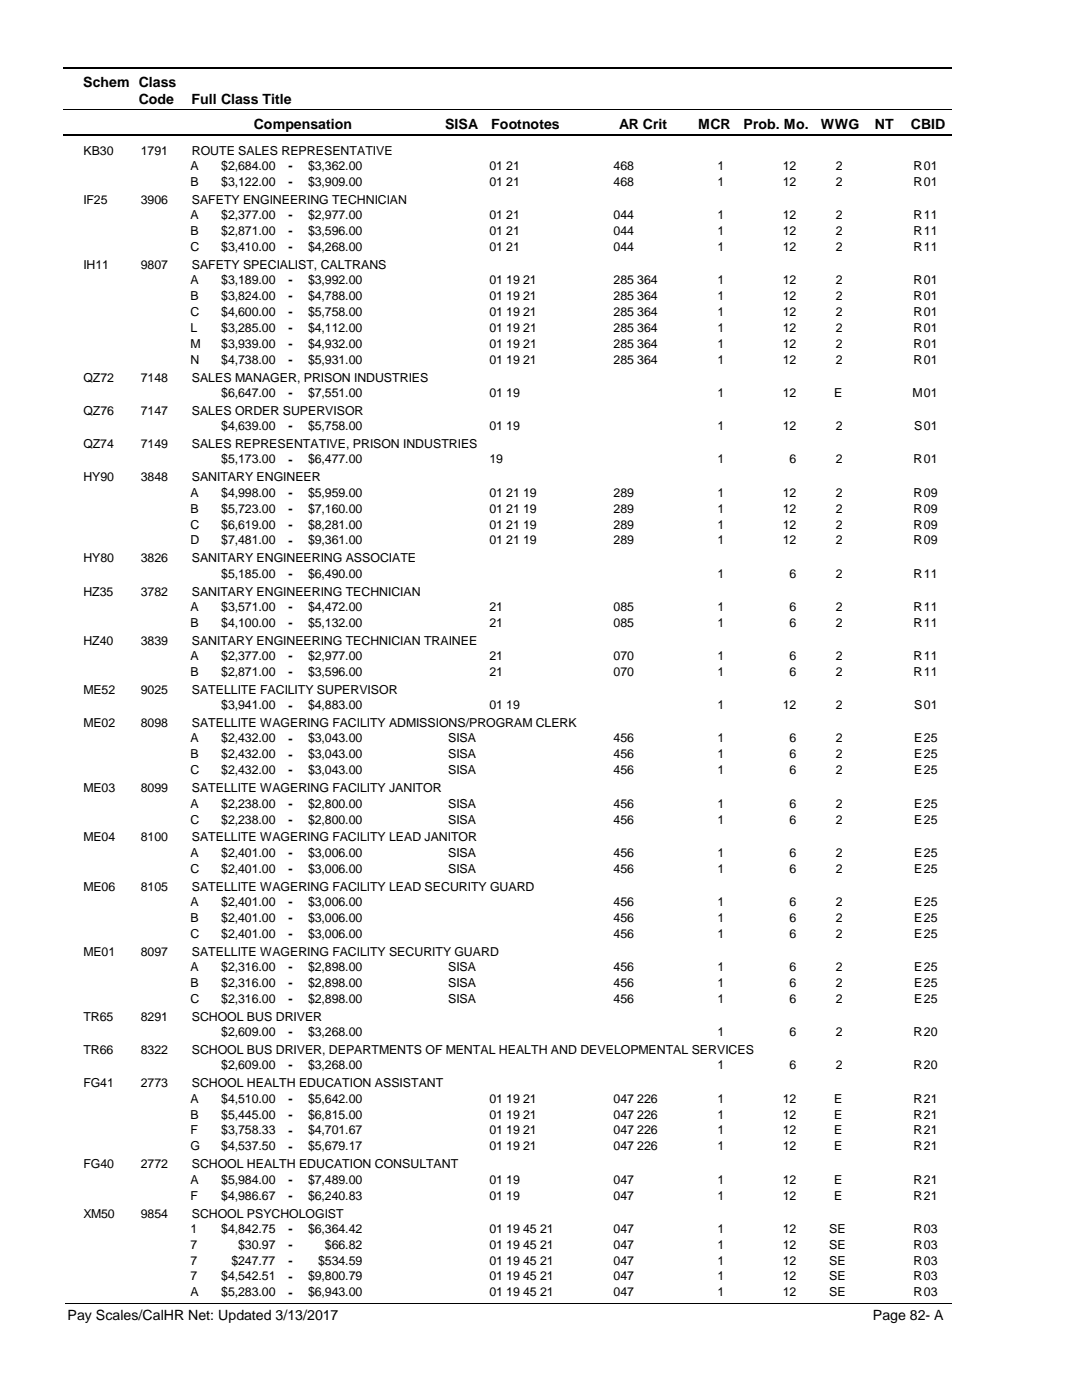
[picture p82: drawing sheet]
<svg xmlns="http://www.w3.org/2000/svg" width="216mm" height="279mm" viewBox="0 0 216 279" stroke-linecap="round" stroke-linejoin="round" font-family="sans-serif">
<defs><g id="words">
<g font-size="2.8">
<text x="16.6" y="17.3">Schem Class</text>
<text x="27.7" y="20.7">Code</text>
<text x="38.2" y="20.7">Full Class Title</text>
<text x="50.6" y="25.7">Compensation</text>
<text x="88.7" y="25.7">SISA</text>
<text x="98" y="25.7">Footnotes</text>
<text x="123.5" y="25.7">AR Crit</text>
<text x="139.2" y="25.7">MCR</text>
<text x="148.3" y="25.7">Prob. Mo.</text>
<text x="163.7" y="25.7">WWG</text>
<text x="174.5" y="25.7">NT</text>
<text x="181.6" y="25.7">CBID</text>
<text x="13.5" y="263.5">Pay Scales/CalHR Net: Updated 3/13/2017</text>
<text x="174.1" y="263.5">Page 82- A</text>
</g>
<g font-size="2.5">
<text x="16.6" y="30.8">KB30</text>
<text x="28.1" y="30.8">1791</text>
<text x="38" y="33.9">A</text>
<text x="38.2" y="30.8">ROUTE SALES REPRESENTATIVE</text>
<text x="44.1" y="33.9">$2,684.00</text>
<text x="57.5" y="33.9">-</text>
<text x="61.4" y="33.9">$3,362.00</text>
<text x="97.6" y="33.9">01 21</text>
<text x="122.4" y="33.9">468</text>
<text x="143.1" y="33.9">1</text>
<text x="156.1" y="33.9">12</text>
<text x="166.6" y="33.9">2</text>
<text x="182.2" y="33.9">R</text>
<text x="184.2" y="33.9">01</text>
<text x="16.6" y="40.7">IF25</text>
<text x="28.1" y="40.7">3906</text>
<text x="38" y="37.1">B</text>
<text x="38.2" y="40.7">SAFETY ENGINEERING TECHNICIAN</text>
<text x="44.1" y="37.1">$3,122.00</text>
<text x="57.5" y="37.1">-</text>
<text x="61.4" y="37.1">$3,909.00</text>
<text x="97.6" y="37.1">01 21</text>
<text x="122.4" y="37.1">468</text>
<text x="143.1" y="37.1">1</text>
<text x="156.1" y="37.1">12</text>
<text x="166.6" y="37.1">2</text>
<text x="182.2" y="37.1">R</text>
<text x="184.2" y="37.1">01</text>
<text x="38" y="43.7">A</text>
<text x="38" y="46.9">B</text>
<text x="44.1" y="43.7">$2,377.00</text>
<text x="44.1" y="46.9">$2,871.00</text>
<text x="57.5" y="43.8">-</text>
<text x="57.5" y="46.9">-</text>
<text x="61.4" y="43.7">$2,977.00</text>
<text x="61.4" y="46.9">$3,596.00</text>
<text x="97.6" y="43.7">01 21</text>
<text x="97.6" y="46.9">01 21</text>
<text x="122.4" y="43.7">044</text>
<text x="122.4" y="46.9">044</text>
<text x="143.1" y="43.7">1</text>
<text x="143.1" y="46.9">1</text>
<text x="156.1" y="43.7">12</text>
<text x="156.1" y="46.9">12</text>
<text x="166.6" y="43.7">2</text>
<text x="166.6" y="46.9">2</text>
<text x="182.2" y="43.7">R</text>
<text x="182.2" y="46.9">R</text>
<text x="184.2" y="43.7">11</text>
<text x="184.2" y="46.9">11</text>
<text x="16.6" y="53.7">IH11</text>
<text x="28.1" y="53.7">9807</text>
<text x="38" y="50.1">C</text>
<text x="38.2" y="53.7">SAFETY SPECIALIST, CALTRANS</text>
<text x="44.1" y="50.1">$3,410.00</text>
<text x="57.5" y="50.1">-</text>
<text x="61.4" y="50.1">$4,268.00</text>
<text x="97.6" y="50.1">01 21</text>
<text x="122.4" y="50.1">044</text>
<text x="143.1" y="50.1">1</text>
<text x="156.1" y="50.1">12</text>
<text x="166.6" y="50.1">2</text>
<text x="182.2" y="50.1">R</text>
<text x="184.2" y="50.1">11</text>
<text x="38" y="56.7">A</text>
<text x="38" y="59.9">B</text>
<text x="44.1" y="56.7">$3,189.00</text>
<text x="44.1" y="59.9">$3,824.00</text>
<text x="57.5" y="56.7">-</text>
<text x="57.5" y="59.9">-</text>
<text x="61.4" y="56.7">$3,992.00</text>
<text x="61.4" y="59.9">$4,788.00</text>
<text x="97.6" y="56.7">01 19 21</text>
<text x="97.6" y="59.9">01 19 21</text>
<text x="122.4" y="56.7">285 364</text>
<text x="122.4" y="59.9">285 364</text>
<text x="143.1" y="56.7">1</text>
<text x="143.1" y="59.9">1</text>
<text x="156.1" y="56.7">12</text>
<text x="156.1" y="59.9">12</text>
<text x="166.6" y="56.7">2</text>
<text x="166.6" y="59.9">2</text>
<text x="182.2" y="56.7">R</text>
<text x="182.2" y="59.9">R</text>
<text x="184.2" y="56.7">01</text>
<text x="184.2" y="59.9">01</text>
<text x="38" y="63">C</text>
<text x="44.1" y="63">$4,600.00</text>
<text x="57.5" y="63.1">-</text>
<text x="61.4" y="63">$5,758.00</text>
<text x="97.6" y="63">01 19 21</text>
<text x="122.4" y="63">285 364</text>
<text x="143.1" y="63">1</text>
<text x="156.1" y="63">12</text>
<text x="166.6" y="63">2</text>
<text x="182.2" y="63">R</text>
<text x="184.2" y="63">01</text>
<text x="38" y="66.2">L</text>
<text x="38" y="69.4">M</text>
<text x="44.1" y="66.2">$3,285.00</text>
<text x="44.1" y="69.4">$3,939.00</text>
<text x="57.5" y="66.3">-</text>
<text x="57.5" y="69.4">-</text>
<text x="61.4" y="66.2">$4,112.00</text>
<text x="61.4" y="69.4">$4,932.00</text>
<text x="97.6" y="66.2">01 19 21</text>
<text x="97.6" y="69.4">01 19 21</text>
<text x="122.4" y="66.2">285 364</text>
<text x="122.4" y="69.4">285 364</text>
<text x="143.1" y="66.2">1</text>
<text x="143.1" y="69.4">1</text>
<text x="156.1" y="66.2">12</text>
<text x="156.1" y="69.4">12</text>
<text x="166.6" y="66.2">2</text>
<text x="166.6" y="69.4">2</text>
<text x="182.2" y="66.2">R</text>
<text x="182.2" y="69.4">R</text>
<text x="184.2" y="66.2">01</text>
<text x="184.2" y="69.4">01</text>
<text x="16.6" y="76.2">QZ72</text>
<text x="28.1" y="76.2">7148</text>
<text x="38" y="72.6">N</text>
<text x="38.2" y="76.2">SALES MANAGER, PRISON INDUSTRIES</text>
<text x="44.1" y="72.6">$4,738.00</text>
<text x="57.5" y="72.6">-</text>
<text x="61.4" y="72.6">$5,931.00</text>
<text x="97.6" y="72.6">01 19 21</text>
<text x="122.4" y="72.6">285 364</text>
<text x="143.1" y="72.6">1</text>
<text x="156.1" y="72.6">12</text>
<text x="166.6" y="72.6">2</text>
<text x="182.2" y="72.6">R</text>
<text x="184.2" y="72.6">01</text>
<text x="16.6" y="82.8">QZ76</text>
<text x="28.1" y="82.8">7147</text>
<text x="38.2" y="82.8">SALES ORDER SUPERVISOR</text>
<text x="44.1" y="79.2">$6,647.00</text>
<text x="57.5" y="79.3">-</text>
<text x="61.4" y="79.2">$7,551.00</text>
<text x="97.6" y="79.2">01 19</text>
<text x="143.1" y="79.2">1</text>
<text x="156.1" y="79.2">12</text>
<text x="166.3" y="79.2">E</text>
<text x="181.9" y="79.2">M</text>
<text x="184.2" y="79.2">01</text>
<text x="16.6" y="89.5">QZ74</text>
<text x="28.1" y="89.5">7149</text>
<text x="38.2" y="89.5">SALES REPRESENTATIVE, PRISON INDUSTRIES</text>
<text x="44.1" y="85.9">$4,639.00</text>
<text x="57.5" y="85.9">-</text>
<text x="61.4" y="85.9">$5,758.00</text>
<text x="97.6" y="85.9">01 19</text>
<text x="143.1" y="85.9">1</text>
<text x="156.1" y="85.9">12</text>
<text x="166.6" y="85.9">2</text>
<text x="182.3" y="85.9">S</text>
<text x="184.2" y="85.9">01</text>
<text x="44.1" y="92.5">$5,173.00</text>
<text x="57.5" y="92.5">-</text>
<text x="61.4" y="92.5">$6,477.00</text>
<text x="97.6" y="92.5">19</text>
<text x="143.1" y="92.5">1</text>
<text x="157.5" y="92.5">6</text>
<text x="166.6" y="92.5">2</text>
<text x="182.2" y="92.5">R</text>
<text x="184.2" y="92.5">01</text>
<text x="16.6" y="96.1">HY90</text>
<text x="28.1" y="96.1">3848</text>
<text x="38" y="99.1">A</text>
<text x="38.2" y="96.1">SANITARY ENGINEER</text>
<text x="44.1" y="99.1">$4,998.00</text>
<text x="57.5" y="99.2">-</text>
<text x="61.4" y="99.1">$5,959.00</text>
<text x="97.6" y="99.1">01 21 19</text>
<text x="122.4" y="99.1">289</text>
<text x="143.1" y="99.1">1</text>
<text x="156.1" y="99.1">12</text>
<text x="166.6" y="99.1">2</text>
<text x="182.2" y="99.1">R</text>
<text x="184.2" y="99.1">09</text>
<text x="38" y="102.3">B</text>
<text x="38" y="105.5">C</text>
<text x="44.1" y="102.3">$5,723.00</text>
<text x="44.1" y="105.5">$6,619.00</text>
<text x="57.5" y="102.4">-</text>
<text x="57.5" y="105.5">-</text>
<text x="61.4" y="102.3">$7,160.00</text>
<text x="61.4" y="105.5">$8,281.00</text>
<text x="97.6" y="102.3">01 21 19</text>
<text x="97.6" y="105.5">01 21 19</text>
<text x="122.4" y="102.3">289</text>
<text x="122.4" y="105.5">289</text>
<text x="143.1" y="102.3">1</text>
<text x="143.1" y="105.5">1</text>
<text x="156.1" y="102.3">12</text>
<text x="156.1" y="105.5">12</text>
<text x="166.6" y="102.3">2</text>
<text x="166.6" y="105.5">2</text>
<text x="182.2" y="102.3">R</text>
<text x="182.2" y="105.5">R</text>
<text x="184.2" y="102.3">09</text>
<text x="184.2" y="105.5">09</text>
<text x="16.6" y="112.3">HY80</text>
<text x="28.1" y="112.3">3826</text>
<text x="38" y="108.7">D</text>
<text x="38.2" y="112.3">SANITARY ENGINEERING ASSOCIATE</text>
<text x="44.1" y="108.7">$7,481.00</text>
<text x="57.5" y="108.7">-</text>
<text x="61.4" y="108.7">$9,361.00</text>
<text x="97.6" y="108.7">01 21 19</text>
<text x="122.4" y="108.7">289</text>
<text x="143.1" y="108.7">1</text>
<text x="156.1" y="108.7">12</text>
<text x="166.6" y="108.7">2</text>
<text x="182.2" y="108.7">R</text>
<text x="184.2" y="108.7">09</text>
<text x="16.6" y="118.9">HZ35</text>
<text x="28.1" y="118.9">3782</text>
<text x="38.2" y="118.9">SANITARY ENGINEERING TECHNICIAN</text>
<text x="44.1" y="115.3">$5,185.00</text>
<text x="57.5" y="115.4">-</text>
<text x="61.4" y="115.3">$6,490.00</text>
<text x="143.1" y="115.3">1</text>
<text x="157.5" y="115.3">6</text>
<text x="166.6" y="115.3">2</text>
<text x="182.2" y="115.3">R</text>
<text x="184.2" y="115.3">11</text>
<text x="38" y="121.9">A</text>
<text x="38" y="125.1">B</text>
<text x="44.1" y="121.9">$3,571.00</text>
<text x="44.1" y="125.1">$4,100.00</text>
<text x="57.5" y="122">-</text>
<text x="57.5" y="125.1">-</text>
<text x="61.4" y="121.9">$4,472.00</text>
<text x="61.4" y="125.1">$5,132.00</text>
<text x="97.6" y="121.9">21</text>
<text x="97.6" y="125.1">21</text>
<text x="122.4" y="121.9">085</text>
<text x="122.4" y="125.1">085</text>
<text x="143.1" y="121.9">1</text>
<text x="143.1" y="125.1">1</text>
<text x="157.5" y="121.9">6</text>
<text x="157.5" y="125.1">6</text>
<text x="166.6" y="121.9">2</text>
<text x="166.6" y="125.1">2</text>
<text x="182.2" y="121.9">R</text>
<text x="182.2" y="125.1">R</text>
<text x="184.2" y="121.9">11</text>
<text x="184.2" y="125.1">11</text>
<text x="16.6" y="128.7">HZ40</text>
<text x="28.1" y="128.7">3839</text>
<text x="38" y="131.8">A</text>
<text x="38.2" y="128.7">SANITARY ENGINEERING TECHNICIAN TRAINEE</text>
<text x="44.1" y="131.8">$2,377.00</text>
<text x="57.5" y="131.8">-</text>
<text x="61.4" y="131.8">$2,977.00</text>
<text x="97.6" y="131.8">21</text>
<text x="122.4" y="131.8">070</text>
<text x="143.1" y="131.8">1</text>
<text x="157.5" y="131.8">6</text>
<text x="166.6" y="131.8">2</text>
<text x="182.2" y="131.8">R</text>
<text x="184.2" y="131.8">11</text>
<text x="38" y="134.9">B</text>
<text x="44.1" y="134.9">$2,871.00</text>
<text x="57.5" y="135">-</text>
<text x="61.4" y="134.9">$3,596.00</text>
<text x="97.6" y="134.9">21</text>
<text x="122.4" y="134.9">070</text>
<text x="143.1" y="134.9">1</text>
<text x="157.5" y="134.9">6</text>
<text x="166.6" y="134.9">2</text>
<text x="182.2" y="134.9">R</text>
<text x="184.2" y="134.9">11</text>
<text x="16.6" y="138.5">ME52</text>
<text x="28.1" y="138.5">9025</text>
<text x="38.2" y="138.5">SATELLITE FACILITY SUPERVISOR</text>
<text x="44.1" y="141.6">$3,941.00</text>
<text x="57.5" y="141.6">-</text>
<text x="61.4" y="141.6">$4,883.00</text>
<text x="97.6" y="141.6">01 19</text>
<text x="143.1" y="141.6">1</text>
<text x="156.1" y="141.6">12</text>
<text x="166.6" y="141.6">2</text>
<text x="182.3" y="141.6">S</text>
<text x="184.2" y="141.6">01</text>
<text x="16.6" y="145.2">ME02</text>
<text x="28.1" y="145.2">8098</text>
<text x="38" y="148.2">A</text>
<text x="38.2" y="145.2">SATELLITE WAGERING FACILITY ADMISSIONS/PROGRAM CLERK</text>
<text x="44.1" y="148.2">$2,432.00</text>
<text x="57.5" y="148.2">-</text>
<text x="61.4" y="148.2">$3,043.00</text>
<text x="89.4" y="148.2">SISA</text>
<text x="122.4" y="148.2">456</text>
<text x="143.1" y="148.2">1</text>
<text x="157.5" y="148.2">6</text>
<text x="166.6" y="148.2">2</text>
<text x="182.3" y="148.2">E</text>
<text x="184.2" y="148.2">25</text>
<text x="38" y="151.4">B</text>
<text x="38" y="154.5">C</text>
<text x="44.1" y="151.4">$2,432.00</text>
<text x="44.1" y="154.5">$2,432.00</text>
<text x="57.5" y="151.4">-</text>
<text x="57.5" y="154.6">-</text>
<text x="61.4" y="151.4">$3,043.00</text>
<text x="61.4" y="154.5">$3,043.00</text>
<text x="89.4" y="151.4">SISA</text>
<text x="89.4" y="154.5">SISA</text>
<text x="122.4" y="151.4">456</text>
<text x="122.4" y="154.5">456</text>
<text x="143.1" y="151.4">1</text>
<text x="143.1" y="154.5">1</text>
<text x="157.5" y="151.4">6</text>
<text x="157.5" y="154.5">6</text>
<text x="166.6" y="151.4">2</text>
<text x="166.6" y="154.5">2</text>
<text x="182.3" y="151.4">E</text>
<text x="182.3" y="154.5">E</text>
<text x="184.2" y="151.4">25</text>
<text x="184.2" y="154.5">25</text>
<text x="16.6" y="158.1">ME03</text>
<text x="28.1" y="158.1">8099</text>
<text x="38" y="161.2">A</text>
<text x="38.2" y="158.1">SATELLITE WAGERING FACILITY JANITOR</text>
<text x="44.1" y="161.2">$2,238.00</text>
<text x="57.5" y="161.2">-</text>
<text x="61.4" y="161.2">$2,800.00</text>
<text x="89.4" y="161.2">SISA</text>
<text x="122.4" y="161.2">456</text>
<text x="143.1" y="161.2">1</text>
<text x="157.5" y="161.2">6</text>
<text x="166.6" y="161.2">2</text>
<text x="182.3" y="161.2">E</text>
<text x="184.2" y="161.2">25</text>
<text x="16.6" y="168">ME04</text>
<text x="28.1" y="168">8100</text>
<text x="38" y="164.4">C</text>
<text x="38.2" y="168">SATELLITE WAGERING FACILITY LEAD JANITOR</text>
<text x="44.1" y="164.4">$2,238.00</text>
<text x="57.5" y="164.4">-</text>
<text x="61.4" y="164.4">$2,800.00</text>
<text x="89.4" y="164.4">SISA</text>
<text x="122.4" y="164.4">456</text>
<text x="143.1" y="164.4">1</text>
<text x="157.5" y="164.4">6</text>
<text x="166.6" y="164.4">2</text>
<text x="182.3" y="164.4">E</text>
<text x="184.2" y="164.4">25</text>
<text x="38" y="171">A</text>
<text x="44.1" y="171">$2,401.00</text>
<text x="57.5" y="171.1">-</text>
<text x="61.4" y="171">$3,006.00</text>
<text x="89.4" y="171">SISA</text>
<text x="122.4" y="171">456</text>
<text x="143.1" y="171">1</text>
<text x="157.5" y="171">6</text>
<text x="166.6" y="171">2</text>
<text x="182.3" y="171">E</text>
<text x="184.2" y="171">25</text>
<text x="16.6" y="177.8">ME06</text>
<text x="28.1" y="177.8">8105</text>
<text x="38" y="174.2">C</text>
<text x="38.2" y="177.8">SATELLITE WAGERING FACILITY LEAD SECURITY GUARD</text>
<text x="44.1" y="174.2">$2,401.00</text>
<text x="57.5" y="174.2">-</text>
<text x="61.4" y="174.2">$3,006.00</text>
<text x="89.4" y="174.2">SISA</text>
<text x="122.4" y="174.2">456</text>
<text x="143.1" y="174.2">1</text>
<text x="157.5" y="174.2">6</text>
<text x="166.6" y="174.2">2</text>
<text x="182.3" y="174.2">E</text>
<text x="184.2" y="174.2">25</text>
<text x="38" y="180.8">A</text>
<text x="38" y="184">B</text>
<text x="44.1" y="180.8">$2,401.00</text>
<text x="44.1" y="184">$2,401.00</text>
<text x="57.5" y="180.8">-</text>
<text x="57.5" y="184">-</text>
<text x="61.4" y="180.8">$3,006.00</text>
<text x="61.4" y="184">$3,006.00</text>
<text x="122.4" y="180.8">456</text>
<text x="122.4" y="184">456</text>
<text x="143.1" y="180.8">1</text>
<text x="143.1" y="184">1</text>
<text x="157.5" y="180.8">6</text>
<text x="157.5" y="184">6</text>
<text x="166.6" y="180.8">2</text>
<text x="166.6" y="184">2</text>
<text x="182.3" y="180.8">E</text>
<text x="182.3" y="184">E</text>
<text x="184.2" y="180.8">25</text>
<text x="184.2" y="184">25</text>
<text x="16.6" y="190.7">ME01</text>
<text x="28.1" y="190.7">8097</text>
<text x="38" y="187.2">C</text>
<text x="38.2" y="190.7">SATELLITE WAGERING FACILITY SECURITY GUARD</text>
<text x="44.1" y="187.2">$2,401.00</text>
<text x="57.5" y="187.2">-</text>
<text x="61.4" y="187.2">$3,006.00</text>
<text x="122.4" y="187.2">456</text>
<text x="143.1" y="187.2">1</text>
<text x="157.5" y="187.2">6</text>
<text x="166.6" y="187.2">2</text>
<text x="182.3" y="187.2">E</text>
<text x="184.2" y="187.2">25</text>
<text x="38" y="193.8">A</text>
<text x="38" y="197">B</text>
<text x="44.1" y="193.8">$2,316.00</text>
<text x="44.1" y="197">$2,316.00</text>
<text x="57.5" y="193.8">-</text>
<text x="57.5" y="197">-</text>
<text x="61.4" y="193.8">$2,898.00</text>
<text x="61.4" y="197">$2,898.00</text>
<text x="89.4" y="193.8">SISA</text>
<text x="89.4" y="197">SISA</text>
<text x="122.4" y="193.8">456</text>
<text x="122.4" y="197">456</text>
<text x="143.1" y="193.8">1</text>
<text x="143.1" y="197">1</text>
<text x="157.5" y="193.8">6</text>
<text x="157.5" y="197">6</text>
<text x="166.6" y="193.8">2</text>
<text x="166.6" y="197">2</text>
<text x="182.3" y="193.8">E</text>
<text x="182.3" y="197">E</text>
<text x="184.2" y="193.8">25</text>
<text x="184.2" y="197">25</text>
<text x="16.6" y="203.7">TR65</text>
<text x="28.1" y="203.7">8291</text>
<text x="38" y="200.2">C</text>
<text x="38.2" y="203.7">SCHOOL BUS DRIVER</text>
<text x="44.1" y="200.2">$2,316.00</text>
<text x="57.5" y="200.2">-</text>
<text x="61.4" y="200.2">$2,898.00</text>
<text x="89.4" y="200.2">SISA</text>
<text x="122.4" y="200.2">456</text>
<text x="143.1" y="200.2">1</text>
<text x="157.5" y="200.2">6</text>
<text x="166.6" y="200.2">2</text>
<text x="182.3" y="200.2">E</text>
<text x="184.2" y="200.2">25</text>
<text x="44.1" y="206.8">$2,609.00</text>
<text x="57.5" y="206.8">-</text>
<text x="61.4" y="206.8">$3,268.00</text>
<text x="143.1" y="206.8">1</text>
<text x="157.5" y="206.8">6</text>
<text x="166.6" y="206.8">2</text>
<text x="182.2" y="206.8">R</text>
<text x="184.2" y="206.8">20</text>
<text x="16.6" y="210.4">TR66</text>
<text x="28.1" y="210.4">8322</text>
<text x="38.2" y="210.4">SCHOOL BUS DRIVER, DEPARTMENTS OF MENTAL HEALTH AND DEVELOPMENTAL SERVICES</text>
<text x="44.1" y="213.4">$2,609.00</text>
<text x="57.5" y="213.5">-</text>
<text x="61.4" y="213.4">$3,268.00</text>
<text x="143.1" y="213.4">1</text>
<text x="157.5" y="213.4">6</text>
<text x="166.6" y="213.4">2</text>
<text x="182.2" y="213.4">R</text>
<text x="184.2" y="213.4">20</text>
<text x="16.6" y="217">FG41</text>
<text x="28.1" y="217">2773</text>
<text x="38" y="220.1">A</text>
<text x="38.2" y="217">SCHOOL HEALTH EDUCATION ASSISTANT</text>
<text x="44.1" y="220.1">$4,510.00</text>
<text x="57.5" y="220.1">-</text>
<text x="61.4" y="220.1">$5,642.00</text>
<text x="97.6" y="220.1">01 19 21</text>
<text x="122.4" y="220.1">047 226</text>
<text x="143.1" y="220.1">1</text>
<text x="156.1" y="220.1">12</text>
<text x="166.3" y="220.1">E</text>
<text x="182.2" y="220.1">R</text>
<text x="184.2" y="220.1">21</text>
<text x="38" y="223.2">B</text>
<text x="38" y="226.4">F</text>
<text x="44.1" y="223.2">$5,445.00</text>
<text x="44.1" y="226.4">$3,758.33</text>
<text x="57.5" y="223.3">-</text>
<text x="57.5" y="226.5">-</text>
<text x="61.4" y="223.2">$6,815.00</text>
<text x="61.4" y="226.4">$4,701.67</text>
<text x="97.6" y="223.2">01 19 21</text>
<text x="97.6" y="226.4">01 19 21</text>
<text x="122.4" y="223.2">047 226</text>
<text x="122.4" y="226.4">047 226</text>
<text x="143.1" y="223.2">1</text>
<text x="143.1" y="226.4">1</text>
<text x="156.1" y="223.2">12</text>
<text x="156.1" y="226.4">12</text>
<text x="166.3" y="223.2">E</text>
<text x="166.3" y="226.4">E</text>
<text x="182.2" y="223.2">R</text>
<text x="182.2" y="226.4">R</text>
<text x="184.2" y="223.2">21</text>
<text x="184.2" y="226.4">21</text>
<text x="16.6" y="233.2">FG40</text>
<text x="28.1" y="233.2">2772</text>
<text x="38" y="229.6">G</text>
<text x="38.2" y="233.2">SCHOOL HEALTH EDUCATION CONSULTANT</text>
<text x="44.1" y="229.6">$4,537.50</text>
<text x="57.5" y="229.6">-</text>
<text x="61.4" y="229.6">$5,679.17</text>
<text x="97.6" y="229.6">01 19 21</text>
<text x="122.4" y="229.6">047 226</text>
<text x="143.1" y="229.6">1</text>
<text x="156.1" y="229.6">12</text>
<text x="166.3" y="229.6">E</text>
<text x="182.2" y="229.6">R</text>
<text x="184.2" y="229.6">21</text>
<text x="38" y="236.3">A</text>
<text x="38" y="239.4">F</text>
<text x="44.1" y="236.3">$5,984.00</text>
<text x="44.1" y="239.4">$4,986.67</text>
<text x="57.5" y="236.3">-</text>
<text x="57.5" y="239.5">-</text>
<text x="61.4" y="236.3">$7,489.00</text>
<text x="61.4" y="239.4">$6,240.83</text>
<text x="97.6" y="236.3">01 19</text>
<text x="97.6" y="239.4">01 19</text>
<text x="122.4" y="236.3">047</text>
<text x="122.4" y="239.4">047</text>
<text x="143.1" y="236.3">1</text>
<text x="143.1" y="239.4">1</text>
<text x="156.1" y="236.3">12</text>
<text x="156.1" y="239.4">12</text>
<text x="166.3" y="236.3">E</text>
<text x="166.3" y="239.4">E</text>
<text x="182.2" y="236.3">R</text>
<text x="182.2" y="239.4">R</text>
<text x="184.2" y="236.3">21</text>
<text x="184.2" y="239.4">21</text>
<text x="16.6" y="243">XM50</text>
<text x="28.1" y="243">9854</text>
<text x="38.2" y="243">SCHOOL PSYCHOLOGIST</text>
<text x="38" y="246">1</text>
<text x="38" y="249.2">7</text>
<text x="44.1" y="246">$4,842.75</text>
<text x="47.5" y="249.2">$30.97</text>
<text x="57.5" y="246.1">-</text>
<text x="57.5" y="249.3">-</text>
<text x="61.4" y="246">$6,364.42</text>
<text x="64.8" y="249.2">$66.82</text>
<text x="97.6" y="246">01 19 45 21</text>
<text x="97.6" y="249.2">01 19 45 21</text>
<text x="122.4" y="246">047</text>
<text x="122.4" y="249.2">047</text>
<text x="143.1" y="246">1</text>
<text x="143.1" y="249.2">1</text>
<text x="156.1" y="246">12</text>
<text x="156.1" y="249.2">12</text>
<text x="165.4" y="246">SE</text>
<text x="165.4" y="249.2">SE</text>
<text x="182.2" y="246">R</text>
<text x="182.2" y="249.2">R</text>
<text x="184.2" y="246">03</text>
<text x="184.2" y="249.2">03</text>
<text x="38" y="252.4">7</text>
<text x="38" y="255.6">7</text>
<text x="44.1" y="255.6">$4,542.51</text>
<text x="46.1" y="252.4">$247.77</text>
<text x="57.5" y="252.4">-</text>
<text x="57.5" y="255.6">-</text>
<text x="61.4" y="255.6">$9,800.79</text>
<text x="63.5" y="252.4">$534.59</text>
<text x="97.6" y="252.4">01 19 45 21</text>
<text x="97.6" y="255.6">01 19 45 21</text>
<text x="122.4" y="252.4">047</text>
<text x="122.4" y="255.6">047</text>
<text x="143.1" y="252.4">1</text>
<text x="143.1" y="255.6">1</text>
<text x="156.1" y="252.4">12</text>
<text x="156.1" y="255.6">12</text>
<text x="165.4" y="252.4">SE</text>
<text x="165.4" y="255.6">SE</text>
<text x="182.2" y="252.4">R</text>
<text x="182.2" y="255.6">R</text>
<text x="184.2" y="252.4">03</text>
<text x="184.2" y="255.6">03</text>
<text x="38" y="258.7">A</text>
<text x="44.1" y="258.7">$5,283.00</text>
<text x="57.5" y="258.8">-</text>
<text x="61.4" y="258.7">$6,943.00</text>
<text x="97.6" y="258.7">01 19 45 21</text>
<text x="122.4" y="258.7">047</text>
<text x="143.1" y="258.7">1</text>
<text x="156.1" y="258.7">12</text>
<text x="165.4" y="258.7">SE</text>
<text x="182.2" y="258.7">R</text>
<text x="184.2" y="258.7">03</text>
</g>
</g></defs>
<path d="M12.7 13.5h177.1" fill="none" stroke="#000" stroke-width=".36"/>
<path d="M12.7 21.9h177.1" fill="none" stroke="#000" stroke-width=".2"/>
<path d="M12.7 27h177.1" fill="none" stroke="#000" stroke-width=".35"/>
<g fill="#fff">
<path d="M40.4 31.3h16.2v3h-16.2z" fill-rule="evenodd"/>
<path d="M183.9 31.3h4.1v3h-4.1z" fill-rule="evenodd"/>
<path d="M40.4 34.5h16.2v3h-16.2z" fill-rule="evenodd"/>
<path d="M183.9 34.5h4.1v3h-4.1z" fill-rule="evenodd"/>
<path d="M40.4 41.1h16.2v3h-16.2z" fill-rule="evenodd"/>
<path d="M183.9 41.1h4.1v3h-4.1z" fill-rule="evenodd"/>
<path d="M40.4 44.3h16.2v3h-16.2z" fill-rule="evenodd"/>
<path d="M183.9 44.3h4.1v3h-4.1z" fill-rule="evenodd"/>
<path d="M40.4 47.5h16.2v3h-16.2z" fill-rule="evenodd"/>
<path d="M183.9 47.5h4.1v3h-4.1z" fill-rule="evenodd"/>
<path d="M40.4 54.1h16.2v3h-16.2z" fill-rule="evenodd"/>
<path d="M183.9 54.1h4.1v3h-4.1z" fill-rule="evenodd"/>
<path d="M40.4 57.3h16.2v2.9h-16.2z" fill-rule="evenodd"/>
<path d="M183.9 57.3h4.1v2.9h-4.1z" fill-rule="evenodd"/>
<path d="M40.4 60.4h16.2v3h-16.2z" fill-rule="evenodd"/>
<path d="M183.9 60.4h4.1v3h-4.1z" fill-rule="evenodd"/>
<path d="M40.4 63.6h16.2v3h-16.2z" fill-rule="evenodd"/>
<path d="M183.9 63.6h4.1v3h-4.1z" fill-rule="evenodd"/>
<path d="M40.4 66.8h16.2v3h-16.2z" fill-rule="evenodd"/>
<path d="M183.9 66.8h4.1v3h-4.1z" fill-rule="evenodd"/>
<path d="M40.4 70h16.2v2.9h-16.2z" fill-rule="evenodd"/>
<path d="M183.9 70h4.1v2.9h-4.1z" fill-rule="evenodd"/>
<path d="M40.4 76.6h16.2v3h-16.2z" fill-rule="evenodd"/>
<path d="M183.9 76.6h4.1v3h-4.1z" fill-rule="evenodd"/>
<path d="M40.4 83.3h16.2v3h-16.2z" fill-rule="evenodd"/>
<path d="M183.9 83.3h4.1v3h-4.1z" fill-rule="evenodd"/>
<path d="M40.4 89.9h16.2v3h-16.2z" fill-rule="evenodd"/>
<path d="M183.9 89.9h4.1v3h-4.1z" fill-rule="evenodd"/>
<path d="M40.4 96.5h16.2v3h-16.2z" fill-rule="evenodd"/>
<path d="M183.9 96.5h4.1v3h-4.1z" fill-rule="evenodd"/>
<path d="M40.4 99.7h16.2v3h-16.2z" fill-rule="evenodd"/>
<path d="M183.9 99.7h4.1v3h-4.1z" fill-rule="evenodd"/>
<path d="M40.4 102.9h16.2v3h-16.2z" fill-rule="evenodd"/>
<path d="M183.9 102.9h4.1v3h-4.1z" fill-rule="evenodd"/>
<path d="M40.4 106.1h16.2v2.9h-16.2z" fill-rule="evenodd"/>
<path d="M183.9 106.1h4.1v2.9h-4.1z" fill-rule="evenodd"/>
<path d="M40.4 112.7h16.2v3h-16.2z" fill-rule="evenodd"/>
<path d="M183.9 112.7h4.1v3h-4.1z" fill-rule="evenodd"/>
<path d="M40.4 119.3h16.2v3h-16.2z" fill-rule="evenodd"/>
<path d="M183.9 119.3h4.1v3h-4.1z" fill-rule="evenodd"/>
<path d="M40.4 122.5h16.2v3h-16.2z" fill-rule="evenodd"/>
<path d="M183.9 122.5h4.1v3h-4.1z" fill-rule="evenodd"/>
<path d="M40.4 129.1h16.2v3h-16.2z" fill-rule="evenodd"/>
<path d="M183.9 129.1h4.1v3h-4.1z" fill-rule="evenodd"/>
<path d="M40.4 132.3h16.2v3h-16.2z" fill-rule="evenodd"/>
<path d="M183.9 132.3h4.1v3h-4.1z" fill-rule="evenodd"/>
<path d="M40.4 139h16.2v3h-16.2z" fill-rule="evenodd"/>
<path d="M183.9 139h4.1v3h-4.1z" fill-rule="evenodd"/>
<path d="M40.4 145.6h16.2v3h-16.2z" fill-rule="evenodd"/>
<path d="M183.9 145.6h4.1v3h-4.1z" fill-rule="evenodd"/>
<path d="M40.4 148.8h16.2v2.9h-16.2z" fill-rule="evenodd"/>
<path d="M183.9 148.8h4.1v2.9h-4.1z" fill-rule="evenodd"/>
<path d="M40.4 151.9h16.2v3h-16.2z" fill-rule="evenodd"/>
<path d="M183.9 151.9h4.1v3h-4.1z" fill-rule="evenodd"/>
<path d="M40.4 158.6h16.2v3h-16.2z" fill-rule="evenodd"/>
<path d="M183.9 158.6h4.1v3h-4.1z" fill-rule="evenodd"/>
<path d="M40.4 161.8h16.2v2.9h-16.2z" fill-rule="evenodd"/>
<path d="M183.9 161.8h4.1v2.9h-4.1z" fill-rule="evenodd"/>
<path d="M40.4 168.4h16.2v3h-16.2z" fill-rule="evenodd"/>
<path d="M183.9 168.4h4.1v3h-4.1z" fill-rule="evenodd"/>
<path d="M40.4 171.6h16.2v3h-16.2z" fill-rule="evenodd"/>
<path d="M183.9 171.6h4.1v3h-4.1z" fill-rule="evenodd"/>
<path d="M40.4 178.2h16.2v3h-16.2z" fill-rule="evenodd"/>
<path d="M183.9 178.2h4.1v3h-4.1z" fill-rule="evenodd"/>
<path d="M40.4 181.4h16.2v3h-16.2z" fill-rule="evenodd"/>
<path d="M183.9 181.4h4.1v3h-4.1z" fill-rule="evenodd"/>
<path d="M40.4 184.5h16.2v3h-16.2z" fill-rule="evenodd"/>
<path d="M183.9 184.5h4.1v3h-4.1z" fill-rule="evenodd"/>
<path d="M40.4 191.2h16.2v3h-16.2z" fill-rule="evenodd"/>
<path d="M183.9 191.2h4.1v3h-4.1z" fill-rule="evenodd"/>
<path d="M40.4 194.4h16.2v3h-16.2z" fill-rule="evenodd"/>
<path d="M183.9 194.4h4.1v3h-4.1z" fill-rule="evenodd"/>
<path d="M40.4 197.5h16.2v3h-16.2z" fill-rule="evenodd"/>
<path d="M183.9 197.5h4.1v3h-4.1z" fill-rule="evenodd"/>
<path d="M40.4 204.2h16.2v3h-16.2z" fill-rule="evenodd"/>
<path d="M183.9 204.2h4.1v3h-4.1z" fill-rule="evenodd"/>
<path d="M40.4 210.8h16.2v3h-16.2z" fill-rule="evenodd"/>
<path d="M183.9 210.8h4.1v3h-4.1z" fill-rule="evenodd"/>
<path d="M40.4 217.5h16.2v2.9h-16.2z" fill-rule="evenodd"/>
<path d="M183.9 217.5h4.1v2.9h-4.1z" fill-rule="evenodd"/>
<path d="M40.4 220.6h16.2v3h-16.2z" fill-rule="evenodd"/>
<path d="M183.9 220.6h4.1v3h-4.1z" fill-rule="evenodd"/>
<path d="M40.4 223.8h16.2v3h-16.2z" fill-rule="evenodd"/>
<path d="M183.9 223.8h4.1v3h-4.1z" fill-rule="evenodd"/>
<path d="M40.4 227h16.2v3h-16.2z" fill-rule="evenodd"/>
<path d="M183.9 227h4.1v3h-4.1z" fill-rule="evenodd"/>
<path d="M40.4 233.6h16.2v3h-16.2z" fill-rule="evenodd"/>
<path d="M183.9 233.6h4.1v3h-4.1z" fill-rule="evenodd"/>
<path d="M40.4 236.8h16.2v3h-16.2z" fill-rule="evenodd"/>
<path d="M183.9 236.8h4.1v3h-4.1z" fill-rule="evenodd"/>
<path d="M40.4 243.4h16.2v3h-16.2z" fill-rule="evenodd"/>
<path d="M183.9 243.4h4.1v3h-4.1z" fill-rule="evenodd"/>
<path d="M40.4 246.6h16.2v3h-16.2z" fill-rule="evenodd"/>
<path d="M183.9 246.6h4.1v3h-4.1z" fill-rule="evenodd"/>
<path d="M40.4 249.8h16.2v3h-16.2z" fill-rule="evenodd"/>
<path d="M183.9 249.8h4.1v3h-4.1z" fill-rule="evenodd"/>
<path d="M40.4 253h16.2v2.9h-16.2z" fill-rule="evenodd"/>
<path d="M183.9 253h4.1v2.9h-4.1z" fill-rule="evenodd"/>
<path d="M40.4 256.1h16.2v3h-16.2z" fill-rule="evenodd"/>
<path d="M183.9 256.1h4.1v3h-4.1z" fill-rule="evenodd"/>
</g>
<path d="M13.1 260.1h176.7" fill="none" stroke="#000" stroke-width=".2"/>
<use href="#words"/>
</svg>
